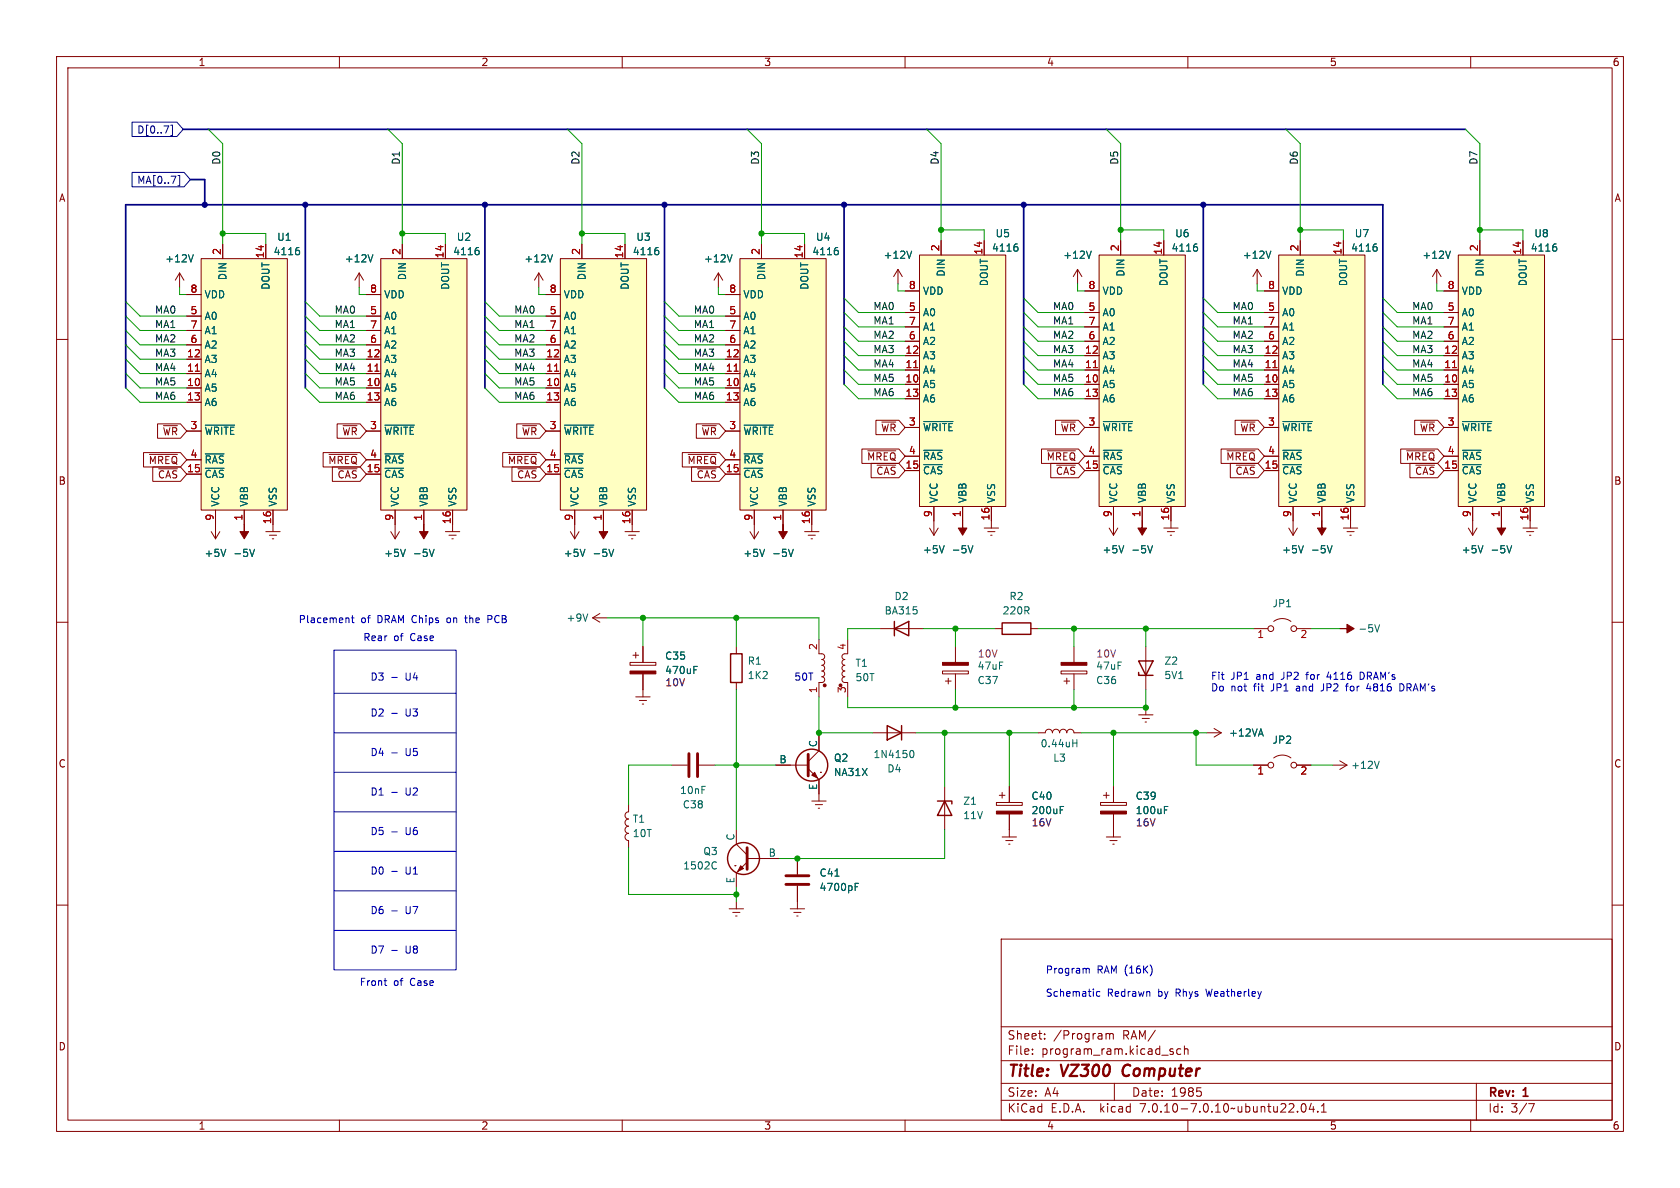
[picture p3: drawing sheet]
<svg xmlns="http://www.w3.org/2000/svg" width="297mm" height="210mm" viewBox="0 0 297 210" stroke-linecap="round" stroke-linejoin="round" font-family="sans-serif">
<defs><g id="words">
<g font-size="2.8" fill="#840000">
<text x="178" y="190.9">Title:</text>
<text x="187.7" y="190.9">VZ300</text>
<text x="199.3" y="190.9">Computer</text>
</g>
<g font-size="2.1" fill="#840000">
<text x="178" y="184">Sheet:</text>
<text x="186.2" y="184">/Program</text>
<text x="198.5" y="184">RAM/</text>
<text x="178" y="186.7">File:</text>
<text x="184.1" y="186.7">program_ram.kicad_sch</text>
<text x="178" y="196.9">KiCad</text>
<text x="178" y="194.1">Size:</text>
<text x="184.7" y="194.1">A4</text>
<text x="185.7" y="196.9">E.D.A.</text>
<text x="194.6" y="196.9">kicad</text>
<text x="200" y="194.1">Date:</text>
<text x="201.8" y="196.9">7.0.10-7.0.10~ubuntu22.04.1</text>
<text x="207" y="194.1">1985</text>
<text x="263" y="194.3">Rev:</text>
<text x="263" y="196.9">Id:</text>
<text x="267.1" y="196.9">3/7</text>
<text x="269.4" y="194.3">1</text>
</g>
<g font-size="1.8" fill="#840000">
<text x="35" y="11.9">1</text>
<text x="85" y="11.9">2</text>
<text x="135" y="11.9">3</text>
<text x="185" y="11.9">4</text>
<text x="235" y="11.9">5</text>
<text x="285" y="11.9">6</text>
<text x="10.3" y="35.9">A</text>
<text x="285.3" y="35.9">A</text>
<text x="28.7" y="77.2">~{WR}</text>
<text x="60.4" y="77.2">~{WR}</text>
<text x="92.2" y="77.2">~{WR}</text>
<text x="123.9" y="77.2">~{WR}</text>
<text x="155.7" y="76.5">~{WR}</text>
<text x="187.4" y="76.5">~{WR}</text>
<text x="219.2" y="76.5">~{WR}</text>
<text x="250.9" y="76.5">~{WR}</text>
<text x="26.2" y="82.2">~{MREQ}</text>
<text x="57.9" y="82.2">~{MREQ}</text>
<text x="89.7" y="82.2">~{MREQ}</text>
<text x="121.4" y="82.2">~{MREQ}</text>
<text x="153.2" y="81.6">~{MREQ}</text>
<text x="184.9" y="81.6">~{MREQ}</text>
<text x="216.7" y="81.6">~{MREQ}</text>
<text x="248.4" y="81.6">~{MREQ}</text>
<text x="10.3" y="85.9">B</text>
<text x="27.8" y="84.8">~{CAS}</text>
<text x="59.6" y="84.8">~{CAS}</text>
<text x="91.3" y="84.8">~{CAS}</text>
<text x="123.1" y="84.8">~{CAS}</text>
<text x="154.8" y="84.1">~{CAS}</text>
<text x="186.6" y="84.1">~{CAS}</text>
<text x="218.3" y="84.1">~{CAS}</text>
<text x="250.1" y="84.1">~{CAS}</text>
<text x="285.3" y="85.9">B</text>
<text x="10.3" y="135.9">C</text>
<text x="285.3" y="135.9">C</text>
<text x="10.3" y="185.9">D</text>
<text x="285.3" y="185.9">D</text>
<text x="35" y="199.9">1</text>
<text x="85" y="199.9">2</text>
<text x="135" y="199.9">3</text>
<text x="185" y="199.9">4</text>
<text x="235" y="199.9">5</text>
<text x="285" y="199.9">6</text>
</g>
<g font-size="1.8" fill="#000084">
<text x="24.2" y="23.8">D[0..7]</text>
<text x="24.2" y="32.7">MA[0..7]</text>
</g>
<g font-size="1.8" fill="#0f0f0f">
<text x="39" y="29.2" transform="rotate(-90 39 29.2)">D0</text>
<text x="70.8" y="29.2" transform="rotate(-90 70.8 29.2)">D1</text>
<text x="102.5" y="29.2" transform="rotate(-90 102.5 29.2)">D2</text>
<text x="134.3" y="29.2" transform="rotate(-90 134.3 29.2)">D3</text>
<text x="166" y="29.2" transform="rotate(-90 166 29.2)">D4</text>
<text x="197.8" y="29.2" transform="rotate(-90 197.8 29.2)">D5</text>
<text x="229.5" y="29.2" transform="rotate(-90 229.5 29.2)">D6</text>
<text x="261.3" y="29.2" transform="rotate(-90 261.3 29.2)">D7</text>
<text x="27.3" y="55.5">MA0</text>
<text x="27.3" y="58.1">MA1</text>
<text x="59.1" y="55.5">MA0</text>
<text x="59.1" y="58.1">MA1</text>
<text x="90.8" y="55.5">MA0</text>
<text x="90.8" y="58.1">MA1</text>
<text x="122.6" y="58.1">MA1</text>
<text x="122.6" y="55.5">MA0</text>
<text x="154.3" y="54.9">MA0</text>
<text x="154.3" y="60">MA2</text>
<text x="154.3" y="57.4">MA1</text>
<text x="186.1" y="60">MA2</text>
<text x="186.1" y="57.4">MA1</text>
<text x="186.1" y="54.9">MA0</text>
<text x="217.8" y="60">MA2</text>
<text x="217.8" y="57.4">MA1</text>
<text x="217.8" y="54.9">MA0</text>
<text x="249.6" y="54.9">MA0</text>
<text x="249.6" y="57.4">MA1</text>
<text x="249.6" y="60">MA2</text>
<text x="27.3" y="65.7">MA4</text>
<text x="27.3" y="63.2">MA3</text>
<text x="27.3" y="60.6">MA2</text>
<text x="59.1" y="60.6">MA2</text>
<text x="59.1" y="65.7">MA4</text>
<text x="59.1" y="63.2">MA3</text>
<text x="90.8" y="65.7">MA4</text>
<text x="90.8" y="60.6">MA2</text>
<text x="90.8" y="63.2">MA3</text>
<text x="122.6" y="63.2">MA3</text>
<text x="122.6" y="60.6">MA2</text>
<text x="122.6" y="65.7">MA4</text>
<text x="154.3" y="65.1">MA4</text>
<text x="154.3" y="62.5">MA3</text>
<text x="186.1" y="65.1">MA4</text>
<text x="186.1" y="62.5">MA3</text>
<text x="217.8" y="65.1">MA4</text>
<text x="217.8" y="62.5">MA3</text>
<text x="249.6" y="62.5">MA3</text>
<text x="249.6" y="65.1">MA4</text>
<text x="27.3" y="68.2">MA5</text>
<text x="27.3" y="70.8">MA6</text>
<text x="59.1" y="70.8">MA6</text>
<text x="59.1" y="68.2">MA5</text>
<text x="90.8" y="68.2">MA5</text>
<text x="90.8" y="70.8">MA6</text>
<text x="122.6" y="70.8">MA6</text>
<text x="122.6" y="68.2">MA5</text>
<text x="154.3" y="70.1">MA6</text>
<text x="154.3" y="67.6">MA5</text>
<text x="186.1" y="70.1">MA6</text>
<text x="186.1" y="67.6">MA5</text>
<text x="217.8" y="67.6">MA5</text>
<text x="217.8" y="70.1">MA6</text>
<text x="249.6" y="70.1">MA6</text>
<text x="249.6" y="67.6">MA5</text>
</g>
<g font-size="1.8" fill="#006464">
<text x="29.1" y="46.6">+12V</text>
<text x="48.3" y="45.3">4116</text>
<text x="48.9" y="42.8">U1</text>
<text x="60.9" y="46.6">+12V</text>
<text x="80" y="45.3">4116</text>
<text x="80.7" y="42.8">U2</text>
<text x="92.6" y="46.6">+12V</text>
<text x="111.8" y="45.3">4116</text>
<text x="112.4" y="42.8">U3</text>
<text x="124.4" y="46.6">+12V</text>
<text x="143.5" y="45.3">4116</text>
<text x="144.2" y="42.8">U4</text>
<text x="156.1" y="45.9">+12V</text>
<text x="175.3" y="44.7">4116</text>
<text x="175.9" y="42.1">U5</text>
<text x="187.9" y="45.9">+12V</text>
<text x="207" y="44.7">4116</text>
<text x="207.7" y="42.1">U6</text>
<text x="219.6" y="45.9">+12V</text>
<text x="238.8" y="44.7">4116</text>
<text x="239.4" y="42.1">U7</text>
<text x="251.4" y="45.9">+12V</text>
<text x="270.5" y="44.7">4116</text>
<text x="271.2" y="42.1">U8</text>
<text x="36.1" y="52.9">VDD</text>
<text x="40.2" y="49.6" transform="rotate(-90 40.2 49.6)">DIN</text>
<text x="47.9" y="51.3" transform="rotate(-90 47.9 51.3)">DOUT</text>
<text x="67.8" y="52.9">VDD</text>
<text x="72" y="49.6" transform="rotate(-90 72 49.6)">DIN</text>
<text x="79.6" y="51.3" transform="rotate(-90 79.6 51.3)">DOUT</text>
<text x="99.6" y="52.9">VDD</text>
<text x="103.7" y="49.6" transform="rotate(-90 103.7 49.6)">DIN</text>
<text x="111.4" y="51.3" transform="rotate(-90 111.4 51.3)">DOUT</text>
<text x="131.3" y="52.9">VDD</text>
<text x="135.5" y="49.6" transform="rotate(-90 135.5 49.6)">DIN</text>
<text x="143.1" y="51.3" transform="rotate(-90 143.1 51.3)">DOUT</text>
<text x="163.1" y="52.3">VDD</text>
<text x="167.2" y="49" transform="rotate(-90 167.2 49)">DIN</text>
<text x="174.9" y="50.7" transform="rotate(-90 174.9 50.7)">DOUT</text>
<text x="194.8" y="52.3">VDD</text>
<text x="199" y="49" transform="rotate(-90 199 49)">DIN</text>
<text x="206.6" y="50.7" transform="rotate(-90 206.6 50.7)">DOUT</text>
<text x="226.6" y="52.3">VDD</text>
<text x="230.7" y="49" transform="rotate(-90 230.7 49)">DIN</text>
<text x="238.4" y="50.7" transform="rotate(-90 238.4 50.7)">DOUT</text>
<text x="258.3" y="52.3">VDD</text>
<text x="262.5" y="49" transform="rotate(-90 262.5 49)">DIN</text>
<text x="270.1" y="50.7" transform="rotate(-90 270.1 50.7)">DOUT</text>
<text x="36.1" y="56.7">A0</text>
<text x="36.1" y="59.3">A1</text>
<text x="67.8" y="56.7">A0</text>
<text x="67.8" y="59.3">A1</text>
<text x="99.6" y="56.7">A0</text>
<text x="99.6" y="59.3">A1</text>
<text x="131.3" y="56.7">A0</text>
<text x="131.3" y="59.3">A1</text>
<text x="163.1" y="56.1">A0</text>
<text x="163.1" y="58.6">A1</text>
<text x="194.8" y="56.1">A0</text>
<text x="194.8" y="58.6">A1</text>
<text x="226.6" y="56.1">A0</text>
<text x="226.6" y="58.6">A1</text>
<text x="258.3" y="56.1">A0</text>
<text x="258.3" y="58.6">A1</text>
<text x="36.1" y="64.4">A3</text>
<text x="36.1" y="61.8">A2</text>
<text x="67.8" y="64.4">A3</text>
<text x="67.8" y="61.8">A2</text>
<text x="99.6" y="64.4">A3</text>
<text x="99.6" y="61.8">A2</text>
<text x="131.3" y="64.4">A3</text>
<text x="131.3" y="61.8">A2</text>
<text x="163.1" y="63.7">A3</text>
<text x="163.1" y="61.2">A2</text>
<text x="194.8" y="63.7">A3</text>
<text x="194.8" y="61.2">A2</text>
<text x="226.6" y="63.7">A3</text>
<text x="226.6" y="61.2">A2</text>
<text x="258.3" y="63.7">A3</text>
<text x="258.3" y="61.2">A2</text>
<text x="36.1" y="69.4">A5</text>
<text x="36.1" y="66.9">A4</text>
<text x="36.1" y="72">A6</text>
<text x="67.8" y="69.4">A5</text>
<text x="67.8" y="66.9">A4</text>
<text x="67.8" y="72">A6</text>
<text x="99.6" y="69.4">A5</text>
<text x="99.6" y="66.9">A4</text>
<text x="99.6" y="72">A6</text>
<text x="131.3" y="69.4">A5</text>
<text x="131.3" y="66.9">A4</text>
<text x="131.3" y="72">A6</text>
<text x="163.1" y="68.8">A5</text>
<text x="163.1" y="66.3">A4</text>
<text x="163.1" y="71.3">A6</text>
<text x="194.8" y="68.8">A5</text>
<text x="194.8" y="66.3">A4</text>
<text x="194.8" y="71.3">A6</text>
<text x="226.6" y="68.8">A5</text>
<text x="226.6" y="66.3">A4</text>
<text x="226.6" y="71.3">A6</text>
<text x="258.3" y="68.8">A5</text>
<text x="258.3" y="66.3">A4</text>
<text x="258.3" y="71.3">A6</text>
<text x="36.1" y="77.1">~{WRITE}</text>
<text x="67.8" y="77.1">~{WRITE}</text>
<text x="99.6" y="77.1">~{WRITE}</text>
<text x="131.3" y="77.1">~{WRITE}</text>
<text x="163.1" y="76.4">~{WRITE}</text>
<text x="194.8" y="76.4">~{WRITE}</text>
<text x="226.6" y="76.4">~{WRITE}</text>
<text x="258.3" y="76.4">~{WRITE}</text>
<text x="36.1" y="82.1">~{RAS}</text>
<text x="67.8" y="82.1">~{RAS}</text>
<text x="99.6" y="82.1">~{RAS}</text>
<text x="131.3" y="82.1">~{RAS}</text>
<text x="163.1" y="81.5">~{RAS}</text>
<text x="194.8" y="81.5">~{RAS}</text>
<text x="226.6" y="81.5">~{RAS}</text>
<text x="258.3" y="81.5">~{RAS}</text>
<text x="36.1" y="84.7">~{CAS}</text>
<text x="39" y="89.7" transform="rotate(-90 39 89.7)">VCC</text>
<text x="44" y="89.7" transform="rotate(-90 44 89.7)">VBB</text>
<text x="49.1" y="89.7" transform="rotate(-90 49.1 89.7)">VSS</text>
<text x="67.8" y="84.7">~{CAS}</text>
<text x="70.7" y="89.7" transform="rotate(-90 70.7 89.7)">VCC</text>
<text x="75.8" y="89.7" transform="rotate(-90 75.8 89.7)">VBB</text>
<text x="80.9" y="89.7" transform="rotate(-90 80.9 89.7)">VSS</text>
<text x="99.6" y="84.7">~{CAS}</text>
<text x="102.5" y="89.7" transform="rotate(-90 102.5 89.7)">VCC</text>
<text x="107.5" y="89.7" transform="rotate(-90 107.5 89.7)">VBB</text>
<text x="112.6" y="89.7" transform="rotate(-90 112.6 89.7)">VSS</text>
<text x="131.3" y="84.7">~{CAS}</text>
<text x="134.2" y="89.7" transform="rotate(-90 134.2 89.7)">VCC</text>
<text x="139.3" y="89.7" transform="rotate(-90 139.3 89.7)">VBB</text>
<text x="144.4" y="89.7" transform="rotate(-90 144.4 89.7)">VSS</text>
<text x="163.1" y="84">~{CAS}</text>
<text x="166" y="89" transform="rotate(-90 166 89)">VCC</text>
<text x="171" y="89" transform="rotate(-90 171 89)">VBB</text>
<text x="176.1" y="89" transform="rotate(-90 176.1 89)">VSS</text>
<text x="194.8" y="84">~{CAS}</text>
<text x="197.7" y="89" transform="rotate(-90 197.7 89)">VCC</text>
<text x="202.8" y="89" transform="rotate(-90 202.8 89)">VBB</text>
<text x="207.9" y="89" transform="rotate(-90 207.9 89)">VSS</text>
<text x="226.6" y="84">~{CAS}</text>
<text x="229.5" y="89" transform="rotate(-90 229.5 89)">VCC</text>
<text x="234.5" y="89" transform="rotate(-90 234.5 89)">VBB</text>
<text x="239.6" y="89" transform="rotate(-90 239.6 89)">VSS</text>
<text x="258.3" y="84">~{CAS}</text>
<text x="261.2" y="89" transform="rotate(-90 261.2 89)">VCC</text>
<text x="266.3" y="89" transform="rotate(-90 266.3 89)">VBB</text>
<text x="271.4" y="89" transform="rotate(-90 271.4 89)">VSS</text>
<text x="36.1" y="98.7">+5V</text>
<text x="41.1" y="98.7">-5V</text>
<text x="67.8" y="98.7">+5V</text>
<text x="72.9" y="98.7">-5V</text>
<text x="99.6" y="98.7">+5V</text>
<text x="104.6" y="98.7">-5V</text>
<text x="131.3" y="98.7">+5V</text>
<text x="136.4" y="98.7">-5V</text>
<text x="163.1" y="98">+5V</text>
<text x="168.1" y="98">-5V</text>
<text x="194.8" y="98">+5V</text>
<text x="199.9" y="98">-5V</text>
<text x="226.6" y="98">+5V</text>
<text x="231.6" y="98">-5V</text>
<text x="258.3" y="98">+5V</text>
<text x="263.4" y="98">-5V</text>
<text x="158" y="106.3">D2</text>
<text x="178.4" y="106.3">R2</text>
<text x="224.9" y="107.5">JP1</text>
<text x="100.1" y="110.1">+9V</text>
<text x="156.3" y="108.8">BA315</text>
<text x="177.2" y="108.8">220R</text>
<text x="240" y="112">-5V</text>
<text x="117.5" y="119.4">470uF</text>
<text x="117.5" y="116.8">C35</text>
<text x="132.1" y="117.7">R1</text>
<text x="151.1" y="118.1">T1</text>
<text x="172.7" y="118.6">47uF</text>
<text x="193.7" y="118.6">47uF</text>
<text x="205.7" y="117.7">Z2</text>
<text x="132.1" y="120.2">1K2</text>
<text x="151.1" y="120.6">50T</text>
<text x="172.7" y="121.1">C37</text>
<text x="193.7" y="121.1">C36</text>
<text x="205.7" y="120.2">5V1</text>
<text x="217.2" y="130.4">+12VA</text>
<text x="224.9" y="131.7">JP2</text>
<text x="137.7" y="135">B</text>
<text x="144.5" y="132.2" transform="rotate(-90 144.5 132.2)">C</text>
<text x="147.3" y="134.8">Q2</text>
<text x="147.3" y="137.4">NA31X</text>
<text x="154.3" y="134.2">1N4150</text>
<text x="156.8" y="136.8">D4</text>
<text x="183.9" y="132.3">0.44uH</text>
<text x="186.1" y="134.8">L3</text>
<text x="238.8" y="136.1">+12V</text>
<text x="120.1" y="140.6">10nF</text>
<text x="120.6" y="143.1">C38</text>
<text x="144.5" y="139.7" transform="rotate(-90 144.5 139.7)">E</text>
<text x="170.2" y="142.5">Z1</text>
<text x="182.3" y="141.6">C40</text>
<text x="200.7" y="141.6">C39</text>
<text x="111.8" y="145.6">T1</text>
<text x="111.8" y="148.2">10T</text>
<text x="129.9" y="148.7" transform="rotate(-90 129.9 148.7)">C</text>
<text x="170.2" y="145">11V</text>
<text x="182.3" y="144.1">200uF</text>
<text x="200.7" y="144.1">100uF</text>
<text x="120.7" y="153.9">1502C</text>
<text x="124.2" y="151.4">Q3</text>
<text x="135.8" y="151.5">B</text>
<text x="144.8" y="155.2">C41</text>
<text x="129.9" y="156.3" transform="rotate(-90 129.9 156.3)">E</text>
<text x="144.8" y="157.7">4700pF</text>
</g>
<g font-size="1.8" fill="#a90000">
<text x="39.1" y="45.2" transform="rotate(-90 39.1 45.2)">2</text>
<text x="46.7" y="45.8" transform="rotate(-90 46.7 45.8)">14</text>
<text x="70.9" y="45.2" transform="rotate(-90 70.9 45.2)">2</text>
<text x="78.5" y="45.8" transform="rotate(-90 78.5 45.8)">14</text>
<text x="102.6" y="45.2" transform="rotate(-90 102.6 45.2)">2</text>
<text x="110.2" y="45.8" transform="rotate(-90 110.2 45.8)">14</text>
<text x="134.4" y="45.2" transform="rotate(-90 134.4 45.2)">2</text>
<text x="142" y="45.8" transform="rotate(-90 142 45.8)">14</text>
<text x="166.1" y="44.5" transform="rotate(-90 166.1 44.5)">2</text>
<text x="173.7" y="45.1" transform="rotate(-90 173.7 45.1)">14</text>
<text x="197.9" y="44.5" transform="rotate(-90 197.9 44.5)">2</text>
<text x="205.5" y="45.1" transform="rotate(-90 205.5 45.1)">14</text>
<text x="229.6" y="44.5" transform="rotate(-90 229.6 44.5)">2</text>
<text x="237.2" y="45.1" transform="rotate(-90 237.2 45.1)">14</text>
<text x="261.4" y="44.5" transform="rotate(-90 261.4 44.5)">2</text>
<text x="269" y="45.1" transform="rotate(-90 269 45.1)">14</text>
<text x="33.6" y="51.8">8</text>
<text x="65.3" y="51.8">8</text>
<text x="97.1" y="51.8">8</text>
<text x="128.8" y="51.8">8</text>
<text x="160.6" y="51.2">8</text>
<text x="192.3" y="51.2">8</text>
<text x="224.1" y="51.2">8</text>
<text x="255.8" y="51.2">8</text>
<text x="33.6" y="55.6">5</text>
<text x="33.6" y="58.2">7</text>
<text x="65.3" y="55.6">5</text>
<text x="65.3" y="58.2">7</text>
<text x="97.1" y="55.6">5</text>
<text x="97.1" y="58.2">7</text>
<text x="128.8" y="55.6">5</text>
<text x="128.8" y="58.2">7</text>
<text x="160.6" y="55">5</text>
<text x="160.6" y="57.5">7</text>
<text x="192.3" y="55">5</text>
<text x="192.3" y="57.5">7</text>
<text x="224.1" y="55">5</text>
<text x="224.1" y="57.5">7</text>
<text x="255.8" y="55">5</text>
<text x="255.8" y="57.5">7</text>
<text x="33" y="65.8">11</text>
<text x="33" y="63.2">12</text>
<text x="33.6" y="60.7">6</text>
<text x="64.7" y="65.8">11</text>
<text x="64.7" y="63.2">12</text>
<text x="65.3" y="60.7">6</text>
<text x="96.5" y="65.8">11</text>
<text x="96.5" y="63.2">12</text>
<text x="97.1" y="60.7">6</text>
<text x="128.2" y="65.8">11</text>
<text x="128.2" y="63.2">12</text>
<text x="128.8" y="60.7">6</text>
<text x="160" y="65.2">11</text>
<text x="160" y="62.6">12</text>
<text x="160.6" y="60.1">6</text>
<text x="191.7" y="65.2">11</text>
<text x="191.7" y="62.6">12</text>
<text x="192.3" y="60.1">6</text>
<text x="223.5" y="65.2">11</text>
<text x="223.5" y="62.6">12</text>
<text x="224.1" y="60.1">6</text>
<text x="255.2" y="65.2">11</text>
<text x="255.2" y="62.6">12</text>
<text x="255.8" y="60.1">6</text>
<text x="33" y="68.3">10</text>
<text x="33" y="70.9">13</text>
<text x="64.7" y="68.3">10</text>
<text x="64.7" y="70.9">13</text>
<text x="96.5" y="68.3">10</text>
<text x="96.5" y="70.9">13</text>
<text x="128.2" y="68.3">10</text>
<text x="128.2" y="70.9">13</text>
<text x="160" y="67.7">10</text>
<text x="160" y="70.2">13</text>
<text x="191.7" y="67.7">10</text>
<text x="191.7" y="70.2">13</text>
<text x="223.5" y="67.7">10</text>
<text x="223.5" y="70.2">13</text>
<text x="255.2" y="67.7">10</text>
<text x="255.2" y="70.2">13</text>
<text x="33.6" y="75.9">3</text>
<text x="65.3" y="75.9">3</text>
<text x="97.1" y="75.9">3</text>
<text x="128.8" y="75.9">3</text>
<text x="160.6" y="75.3">3</text>
<text x="192.3" y="75.3">3</text>
<text x="224.1" y="75.3">3</text>
<text x="255.8" y="75.3">3</text>
<text x="33" y="83.6">15</text>
<text x="33.6" y="81">4</text>
<text x="64.7" y="83.6">15</text>
<text x="65.3" y="81">4</text>
<text x="96.5" y="83.6">15</text>
<text x="97.1" y="81">4</text>
<text x="128.2" y="83.6">15</text>
<text x="128.8" y="81">4</text>
<text x="160" y="82.9">15</text>
<text x="160.6" y="80.4">4</text>
<text x="191.7" y="82.9">15</text>
<text x="192.3" y="80.4">4</text>
<text x="223.5" y="82.9">15</text>
<text x="224.1" y="80.4">4</text>
<text x="255.2" y="82.9">15</text>
<text x="255.8" y="80.4">4</text>
<text x="37.8" y="92.1" transform="rotate(-90 37.8 92.1)">9</text>
<text x="42.9" y="92.1" transform="rotate(-90 42.9 92.1)">1</text>
<text x="48" y="92.8" transform="rotate(-90 48 92.8)">16</text>
<text x="69.6" y="92.1" transform="rotate(-90 69.6 92.1)">9</text>
<text x="74.7" y="92.1" transform="rotate(-90 74.7 92.1)">1</text>
<text x="79.8" y="92.8" transform="rotate(-90 79.8 92.8)">16</text>
<text x="101.3" y="92.1" transform="rotate(-90 101.3 92.1)">9</text>
<text x="106.4" y="92.1" transform="rotate(-90 106.4 92.1)">1</text>
<text x="111.5" y="92.8" transform="rotate(-90 111.5 92.8)">16</text>
<text x="133.1" y="92.1" transform="rotate(-90 133.1 92.1)">9</text>
<text x="138.2" y="92.1" transform="rotate(-90 138.2 92.1)">1</text>
<text x="143.3" y="92.8" transform="rotate(-90 143.3 92.8)">16</text>
<text x="164.8" y="91.5" transform="rotate(-90 164.8 91.5)">9</text>
<text x="169.9" y="91.5" transform="rotate(-90 169.9 91.5)">1</text>
<text x="175" y="92.1" transform="rotate(-90 175 92.1)">16</text>
<text x="196.6" y="91.5" transform="rotate(-90 196.6 91.5)">9</text>
<text x="201.7" y="91.5" transform="rotate(-90 201.7 91.5)">1</text>
<text x="206.8" y="92.1" transform="rotate(-90 206.8 92.1)">16</text>
<text x="228.3" y="91.5" transform="rotate(-90 228.3 91.5)">9</text>
<text x="233.4" y="91.5" transform="rotate(-90 233.4 91.5)">1</text>
<text x="238.5" y="92.1" transform="rotate(-90 238.5 92.1)">16</text>
<text x="260.1" y="91.5" transform="rotate(-90 260.1 91.5)">9</text>
<text x="265.2" y="91.5" transform="rotate(-90 265.2 91.5)">1</text>
<text x="270.3" y="92.1" transform="rotate(-90 270.3 92.1)">16</text>
<text x="222.2" y="113.1">1</text>
<text x="229.8" y="113.1">2</text>
<text x="144.5" y="115" transform="rotate(-90 144.5 115)">2</text>
<text x="149.6" y="115" transform="rotate(-90 149.6 115)">4</text>
<text x="144.5" y="122.6" transform="rotate(-90 144.5 122.6)">1</text>
<text x="149.6" y="122.6" transform="rotate(-90 149.6 122.6)">3</text>
<text x="222.2" y="137.2">1</text>
<text x="229.8" y="137.2">2</text>
</g>
<g font-size="1.8" fill="#0000c2">
<text x="52.7" y="110.2">Placement</text>
<text x="63.8" y="110.2">of</text>
<text x="64.1" y="113.4">Rear</text>
<text x="66.8" y="110.2">DRAM Chips</text>
<text x="69.6" y="113.4">of</text>
<text x="72.6" y="113.4">Case</text>
<text x="79.5" y="110.2">on</text>
<text x="82.9" y="110.2">the</text>
<text x="87.1" y="110.2">PCB</text>
<text x="65.4" y="120.4">D3</text>
<text x="71.8" y="120.4">U4</text>
<text x="140.3" y="120.4">50T</text>
<text x="214" y="120.3">Fit</text>
<text x="214" y="122.3">Do</text>
<text x="217.6" y="120.3">JP1</text>
<text x="217.6" y="122.3">not</text>
<text x="221.8" y="122.3">fit</text>
<text x="222.2" y="120.3">and</text>
<text x="225" y="122.3">JP1</text>
<text x="226.8" y="120.3">JP2</text>
<text x="229.6" y="122.3">and</text>
<text x="231.4" y="120.3">for</text>
<text x="234.2" y="122.3">JP2</text>
<text x="235.3" y="120.3">4116</text>
<text x="238.9" y="122.3">for</text>
<text x="241.3" y="120.3">DRAM's</text>
<text x="242.7" y="122.3">4816</text>
<text x="248.7" y="122.3">DRAM's</text>
<text x="65.4" y="126.8">D2</text>
<text x="71.8" y="126.8">U3</text>
<text x="65.4" y="133.7">D4</text>
<text x="71.8" y="133.7">U5</text>
<text x="65.4" y="140.7">D1</text>
<text x="71.8" y="140.7">U2</text>
<text x="65.4" y="147.7">D5</text>
<text x="71.8" y="147.7">U6</text>
<text x="65.4" y="154.7">D0</text>
<text x="71.8" y="154.7">U1</text>
<text x="65.4" y="161.7">D6</text>
<text x="71.8" y="161.7">U7</text>
<text x="65.4" y="168.7">D7</text>
<text x="71.8" y="168.7">U8</text>
<text x="184.8" y="172.2">Program</text>
<text x="193.9" y="172.2">RAM (16K)</text>
<text x="63.5" y="174.4">Front</text>
<text x="69.6" y="174.4">of</text>
<text x="72.6" y="174.4">Case</text>
<text x="184.8" y="176.3">Schematic</text>
<text x="195.8" y="176.3">Redrawn</text>
<text x="204.8" y="176.3">by</text>
<text x="208.1" y="176.3">Rhys</text>
<text x="213.7" y="176.3">Weatherley</text>
</g>
<g font-size="1.8" fill="#840084">
<text x="172.8" y="116.4">10V</text>
<text x="193.7" y="116.4">10V</text>
<text x="117.5" y="121.5">10V</text>
<text x="182.3" y="146.3">16V</text>
<text x="200.7" y="146.3">16V</text>
</g>
</g></defs>
<g fill="none" stroke="#840000" stroke-width=".18">
<path d="M10 10h277v190h-277zM12 12h273v186h-273zM60 10v2M110 10v2M160 10v2M210 10v2M260 10v2M10 60h2M31.7 48.3l-.7 1.2M31.7 48.3v2.5M31.7 48.3l.8 1.2M33 55.9h2.6"/>
<path d="M33 58.4h2.6M33 52.1h2.6M35.6 45.7h15.2v44.5h-15.2zM39.4 43.2v2.5M47 43.2v2.5M63.5 48.3l-.8 1.2M63.5 48.3v2.5M63.5 48.3l.8 1.2M64.8 55.9h2.5M64.8 58.4h2.5M64.8 52.1h2.5M67.3 45.7h15.2v44.5h-15.2z"/>
<path d="M71.1 43.2v2.5M78.7 43.2v2.5M95.2 48.3l-.7 1.2M95.2 48.3v2.5M95.2 48.3l.8 1.2M96.5 55.9h2.6M96.5 58.4h2.6M96.5 52.1h2.6M99.1 45.7h15.2v44.5h-15.2zM102.9 43.2v2.5M110.5 43.2v2.5M127 48.3l-.8 1.2"/>
<path d="M127 48.3v2.5M127 48.3l.8 1.2M128.3 55.9h2.5M128.3 58.4h2.5M128.3 52.1h2.5M130.8 45.7h15.2v44.5h-15.2zM134.6 43.2v2.5M142.2 43.2v2.5M158.7 47.6l-.7 1.3M158.7 47.6v2.6M158.7 47.6l.8 1.3M160 55.2h2.6"/>
<path d="M160 57.8h2.6M160 51.4h2.6M162.6 45.1h15.2v44.4h-15.2zM166.4 42.5v2.6M174 42.5v2.6M190.5 47.6l-.8 1.3M190.5 47.6v2.6M190.5 47.6l.8 1.3M191.8 55.2h2.5M191.8 57.8h2.5M191.8 51.4h2.5M194.3 45.1h15.2v44.4h-15.2z"/>
<path d="M198.1 42.5v2.6M205.7 42.5v2.6M222.2 47.6l-.7 1.3M222.2 47.6v2.6M222.2 47.6l.8 1.3M223.5 55.2h2.6M223.5 57.8h2.6M223.5 51.4h2.6M226.1 45.1h15.2v44.4h-15.2zM229.9 42.5v2.6M237.5 42.5v2.6M254 47.6l-.8 1.3"/>
<path d="M254 47.6v2.6M254 47.6l.8 1.3M255.3 55.2h2.5M255.3 57.8h2.5M255.3 51.4h2.5M257.8 45.1h15.2v44.4h-15.2zM261.6 42.5v2.6M269.2 42.5v2.6M285 60h2M27.9 74.9h4l1.1 1.3-1.1 1.3h-4zM28.9 75.2h2.5M33 68.6h2.6"/>
<path d="M33 66h2.6M33 63.5h2.6M33 71.1h2.6M33 76.2h2.6M33 61h2.6M59.6 74.9h4.1l1.1 1.3-1.1 1.3h-4.1zM60.6 75.2h2.5M64.8 68.6h2.5M64.8 66h2.5M64.8 63.5h2.5M64.8 71.1h2.5M64.8 76.2h2.5"/>
<path d="M64.8 61h2.5M91.4 74.9h4l1.1 1.3-1.1 1.3h-4zM92.4 75.2h2.5M96.5 68.6h2.6M96.5 66h2.6M96.5 63.5h2.6M96.5 71.1h2.6M96.5 76.2h2.6M96.5 61h2.6M123.1 74.9h4.1l1.1 1.3-1.1 1.3h-4.1zM124.1 75.2h2.5M128.3 68.6h2.5"/>
<path d="M128.3 66h2.5M128.3 63.5h2.5M128.3 71.1h2.5M128.3 76.2h2.5M128.3 61h2.5M152.4 79.4h6.5l1.1 1.2-1.1 1.3h-6.5zM153.4 79.7h5M154.9 74.3h4l1.1 1.3-1.1 1.2h-4zM155.9 74.6h2.5M160 67.9h2.6M160 65.4h2.6M160 62.9h2.6"/>
<path d="M160 70.5h2.6M160 75.6h2.6M160 60.3h2.6M184.1 79.4h6.6l1.1 1.2-1.1 1.3h-6.6zM185.2 79.7h4.9M186.6 74.3h4.1l1.1 1.3-1.1 1.2h-4.1zM187.6 74.6h2.5M191.8 67.9h2.5M191.8 65.4h2.5M191.8 62.9h2.5M191.8 70.5h2.5M191.8 75.6h2.5"/>
<path d="M191.8 60.3h2.5M215.9 79.4h6.5l1.1 1.2-1.1 1.3h-6.5zM216.9 79.7h5M218.4 74.3h4l1.1 1.3-1.1 1.2h-4zM219.4 74.6h2.5M223.5 67.9h2.6M223.5 65.4h2.6M223.5 62.9h2.6M223.5 70.5h2.6M223.5 75.6h2.6M223.5 60.3h2.6M247.6 79.4h6.6l1.1 1.2-1.1 1.3h-6.6z"/>
<path d="M248.7 79.7h4.9M250.1 74.3h4.1l1.1 1.3-1.1 1.2h-4.1zM251.1 74.6h2.5M255.3 67.9h2.5M255.3 65.4h2.5M255.3 62.9h2.5M255.3 70.5h2.5M255.3 75.6h2.5M255.3 60.3h2.5M25.4 80h6.5l1.1 1.3-1.1 1.3h-6.5zM26.4 80.3h5M27 82.5h4.9l1.1 1.3-1.1 1.3h-4.9z"/>
<path d="M28 82.9h3.4M33 83.8h2.6M33 81.3h2.6M37.3 94l.8 1.3M38.1 90.2v5.1M38.9 94l-.8 1.3M43.2 90.2v2.5M47 94h2.5M47.6 94.6h1.3M48.1 95.3h.3M48.3 90.2v3.8M57.1 80h6.6l1.1 1.3-1.1 1.3h-6.6z"/>
<path d="M58.2 80.3h4.9M58.8 82.5h4.9l1.1 1.3-1.1 1.3h-4.9zM59.8 82.9h3.3M64.8 83.8h2.5M64.8 81.3h2.5M69.1 94l.7 1.3M69.8 90.2v5.1M70.6 94l-.8 1.3M74.9 90.2v2.5M78.7 94h2.6M79.4 94.6h1.2M79.9 95.3h.2"/>
<path d="M80 90.2v3.8M88.9 80h6.5l1.1 1.3-1.1 1.3h-6.5zM89.9 80.3h5M90.5 82.5h4.9l1.1 1.3-1.1 1.3h-4.9zM91.5 82.9h3.4M96.5 83.8h2.6M96.5 81.3h2.6M100.8 94l.8 1.3M101.6 90.2v5.1M102.4 94l-.8 1.3M106.7 90.2v2.5M110.5 94h2.5"/>
<path d="M111.1 94.6h1.3M111.6 95.3h.3M111.8 90.2v3.8M120.6 80h6.6l1.1 1.3-1.1 1.3h-6.6zM121.7 80.3h4.9M122.3 82.5h4.9l1.1 1.3-1.1 1.3h-4.9zM123.3 82.9h3.3M128.3 83.8h2.5M128.3 81.3h2.5M132.6 94l.7 1.3M133.3 90.2v5.1M134.1 94l-.8 1.3"/>
<path d="M138.4 90.2v2.5M142.2 94h2.6M142.9 94.6h1.2M143.4 95.3h.2M143.5 90.2v3.8M154 81.9h4.9l1.1 1.3-1.1 1.3h-4.9zM155 82.2h3.4M160 83.2h2.6M160 80.6h2.6M164.3 93.3l.8 1.3M165.1 89.5v5.1M165.9 93.3l-.8 1.3"/>
<path d="M170.2 89.5v2.6M174 93.3h2.5M174.6 94h1.3M175.1 94.6h.3M175.3 89.5v3.8M185.8 81.9h4.9l1.1 1.3-1.1 1.3h-4.9zM186.8 82.2h3.3M191.8 83.2h2.5M191.8 80.6h2.5M196.1 93.3l.7 1.3M196.8 89.5v5.1M197.6 93.3l-.8 1.3"/>
<path d="M201.9 89.5v2.6M205.7 93.3h2.6M206.4 94h1.2M206.9 94.6h.2M207 89.5v3.8M217.5 81.9h4.9l1.1 1.3-1.1 1.3h-4.9zM218.5 82.2h3.4M223.5 83.2h2.6M223.5 80.6h2.6M227.8 93.3l.8 1.3M228.6 89.5v5.1M229.4 93.3l-.8 1.3"/>
<path d="M233.7 89.5v2.6M237.5 93.3h2.5M238.1 94h1.3M238.6 94.6h.3M238.8 89.5v3.8M249.3 81.9h4.9l1.1 1.3-1.1 1.3h-4.9zM250.3 82.2h3.3M255.3 83.2h2.5M255.3 80.6h2.5M259.6 93.3l.7 1.3M260.3 89.5v5.1M261.1 93.3l-.8 1.3"/>
<path d="M265.4 89.5v2.6M269.2 93.3h2.6M269.9 94h1.2M270.4 94.6h.2M270.5 89.5v3.8M10 110h2M104.8 109.2l1.2 .8M104.8 109.2h2.5M106 108.5l-1.2 .7M111.4 117.1h4.6v.5h-4.6zM111.9 115.8h1M112.4 115.3v1"/>
<path d="M113.7 114.3v2.8M113.7 119.1v4.1M130.2 114.3v1.3M144.8 113v2.6h.7l.3 .5-.2 .4-.3 .1 .3 .1 .2 .3-.1 .4-.4 .2 .3 .1 .2 .2-.1 .5-.4 .2 .4 .2 .1 .4-.2 .3-.3 .1 .4 .2 .1 .4-.3 .4-.7 .1v2.5M149.4 115.6l-.4 .1-.2 .3 .2 .4 .4 .2-.4 .1-.1 .3 .1 .4 .4 .2-.5 .2v.5l.2 .2 .3 .1-.4 .2-.1 .4 .1 .3 .4 .1-.4 .2-.2 .4 .3 .4 .8 .1v2.5M149.9 113v2.6M155.6 111.1h7.6M166.6 118.6h4.6v.5h-4.6zM167.6 119.9v1M168.9 114.3v2.8M168.9 119.1v2.8M175.9 111.1h1.3"/>
<path d="M182.2 111.1h1.3M187.6 118.6h4.6v.5h-4.6zM188.6 119.9v1M189.9 114.3v2.8M189.9 119.1v2.8M202.6 114.3v7.6M221.6 111.1h2.6M225.2 109.9a2.54 2.54 0 0 1 3 0M229.2 111.1h2.6M285 110h2M112.4 123.2h2.5M113 123.8h1.3"/>
<path d="M113.5 124.5h.3M118.7 135.3h2.8M123.6 135.3h2.8M130.2 120.7v1.2M137.2 135.3h5.7M142.9 135.9l1.9 1.9v3.8M144.8 130.2v2.5l-1.9 1.9M145 136.5h.1M154.3 129.5h7.6M167 139.1v7.6M167.1 120.4h1M178.4 139.1v2.8"/>
<path d="M183.5 129.5h1.3a.64 .64 0 0 1 .6-.6 .64 .64 0 0 1 .7 .6 .64 .64 0 0 1 .6-.6 .64 .64 0 0 1 .6 .6 .64 .64 0 0 1 .7-.6 .64 .64 0 0 1 .6 .6 .64 .64 0 0 1 .6-.6 .64 .64 0 0 1 .7 .6h1.2M188.1 120.4h1M196.8 139.1v2.8M201.3 126.4h2.5M201.9 127h1.3M202.4 127.6h.3M202.6 125.1v1.3M213.4 129.5h2.5M214.6 128.8l1.3 .7M215.9 129.5l-1.3 .8M221.6 135.3h2.6M225.2 134a2.54 2.54 0 0 1 3 0"/>
<path d="M229.2 135.3h2.6M235.6 135.3h2.5M236.9 134.5l1.2 .8M238.1 135.3l-1.2 .7M10 160h2M111.1 142.2v1.3a.64 .64 0 0 0-.6 .6 .64 .64 0 0 0 .6 .7 .64 .64 0 0 0-.6 .6 .64 .64 0 0 0 .6 .7 .64 .64 0 0 0-.6 .6 .64 .64 0 0 0 .6 .6 .64 .64 0 0 0-.6 .7 .64 .64 0 0 0 .6 .6v1.3M129.9 153h.1M130.2 146.7v2.5l1.9 1.9M130.2 159.4v1.3M132.1 152.4l-1.9 1.9v2.5M132.1 151.8h5.7M141 151.8v2.8"/>
<path d="M141 156.6v4.1M143.5 141.6h2.5M144.1 142.2h1.3M144.7 142.9h.2M176.1 141.9h4.6v.5h-4.6zM176.7 140.6h1M177.2 148h2.5M177.2 140.1v1M177.8 148.6h1.3M178.3 149.2h.3M178.4 143.9v4.1M194.6 141.9h4.5v.5h-4.5z"/>
<path d="M195.1 140.6h1M195.6 140.1v1M195.6 148h2.5M196.2 148.6h1.3M196.7 149.2h.3M196.8 143.9v4.1M285 160h2M128.9 160.7h2.5M129.5 161.3h1.3M130 161.9h.3M139.7 160.7h2.5M140.3 161.3h1.3"/>
<path d="M140.8 161.9h.3M177 166h108v32h-108zM60 198v2M110 198v2M160 198v2M177 194.5h108M177 191.5h108M177 187.5h108M177 181.5h108M182.5 186.3v.1M182.5 185.5v.1M184.7 183.6v.1"/>
<path d="M184.7 182.8v.1M195.5 182.7v1M195.5 182.8l.5-.1 .2 .2M196.2 182.9l.2-.2 .3 .1 .1 .9M196.2 182.9v.8M197 191.5v3M207 185.9l.4 .1 .1 .2-.3 .2h-.2M207 185.4l.4 .1M208.7 185.5l-.4-.1-.3 .3v.4l.2 .2h.5M209.4 185.5l.2-.1 .4 .1v.9M209.4 184.9v1.5M210 198v2"/>
<path d="M212.2 192.9l.2 .3-.2 .5M229.4 196.5v.1M230.2 195.2l.2-.1a.81 .81 0 0 1 .6 .6 .81 .81 0 0 1-.3 .8l-.2 .1a.81 .81 0 0 1-.3-1.4zM231.8 195l-.3 1.1h.9M232.2 195.6v1M233 196.5v.1M233.6 196.6h.9M233.6 195.5l.4-.4v1.5M260 198v2M261 191.5v6.5M270.2 195.1h1l-.6 1.5"/>
<circle cx="224.7" cy="111.1" r=".51"/>
<circle cx="228.7" cy="111.1" r=".51"/>
<circle cx="224.7" cy="135.3" r=".51"/>
<circle cx="228.7" cy="135.3" r=".51"/>
</g>
<path d="M198.8 188.5a1.27 1.27 0 0 0-.1 1.6" fill="none" stroke="#840000" stroke-width=".4"/>
<g fill="#840000" stroke="#840000" stroke-width=".18">
<path d="M194.6 143.4h4.5v.5h-4.5z"/>
<path d="M176.1 143.4h4.6v.5h-4.6z"/>
<path d="M143.5 137l.5-.5 .5 1z"/>
<path d="M187.6 117.1h4.6v.5h-4.6z"/>
<path d="M236.9 111.1h1.2v-.7l1.3 .7-1.3 .8v-.8z"/>
<path d="M111.4 118.6h4.6v.5h-4.6z"/>
<path d="M201.9 92.1v1.2h.8l-.8 1.3-.7-1.3h.7z"/>
<path d="M170.2 92.1v1.2h.7l-.7 1.3-.8-1.3h.8z"/>
<path d="M233.7 92.1v1.2h.7l-.7 1.3-.8-1.3h.8z"/>
<path d="M265.4 92.1v1.2h.8l-.8 1.3-.7-1.3h.7z"/>
<path d="M166.6 117.1h4.6v.5h-4.6z"/>
<path d="M106.7 92.7v1.3h.7l-.7 1.3-.8-1.3h.8z"/>
<path d="M138.4 92.7v1.3h.8l-.8 1.3-.7-1.3h.7z"/>
<path d="M43.2 92.7v1.3h.7l-.7 1.3-.8-1.3h.8z"/>
<path d="M74.9 92.7v1.3h.8l-.8 1.3-.7-1.3h.7z"/>
<path d="M130.9 153l.5 .5-1 .6z"/>
<circle cx="148.6" cy="121.2" r=".25"/>
<circle cx="145.8" cy="121.2" r=".25"/>
</g>
<g fill="none" stroke="#006464" stroke-width=".18">
<path d="M34.2 45l-.5 1.3M52.6 43.8h.2M52.7 44.2l.3 .3v.3l-.3 .2M65.9 45l-.4 1.3M84.4 43.8h.2M84.5 44.2l.2 .3v.3l-.2 .2M97.7 45l-.5 1.3M116.1 43.8h.2M116.2 44.2l.3 .3v.3l-.3 .2M129.4 45l-.4 1.3M147.9 43.8h.2M148 44.2l.2 .3v.3l-.2 .2"/>
<path d="M161.2 44.4l-.5 1.3M179.6 43.1h.2M179.7 43.6l.3 .3v.3l-.3 .2M192.9 44.4l-.4 1.3M211.4 43.1h.2M211.5 43.6l.2 .3v.3l-.2 .2M224.7 44.4l-.5 1.3M243.1 43.1h.2M243.2 43.6l.3 .3v.3l-.3 .2M256.4 44.4l-.4 1.3M274.9 43.1h.2M275 43.6l.2 .3v.3l-.2 .2"/>
<path d="M36.3 75.2h5.2M68 75.2h5.2M99.8 75.2h5.2M131.5 75.2h5.2M163.3 74.5h5.2M163.3 79.6h3.3M195 74.5h5.2M195 79.6h3.4M226.8 74.5h5.2M226.8 79.6h3.3M258.5 74.5h5.2M258.5 79.6h3.4"/>
<path d="M36.3 82.8h3.3M36.3 80.2h3.3M39.9 97.1l-.4 1.3M44.1 97.1l.5 1.3 .4-1.3M68 82.8h3.4M68 80.2h3.4M71.7 97.1l-.5 1.3M75.9 97.1l.4 1.3 .4-1.3M99.8 82.8h3.3M99.8 80.2h3.3M103.4 97.1l-.4 1.3M107.6 97.1l.5 1.3 .4-1.3"/>
<path d="M131.5 82.8h3.4M131.5 80.2h3.4M135.2 97.1l-.5 1.3M139.4 97.1l.4 1.3 .4-1.3M163.3 82.1h3.3M166.9 96.5l-.4 1.2M171.1 96.5l.5 1.2 .4-1.2M195 82.1h3.4M198.7 96.5l-.5 1.2M202.9 96.5l.4 1.2 .4-1.2M226.8 82.1h3.3M230.4 96.5l-.4 1.2"/>
<path d="M234.6 96.5l.5 1.2 .4-1.2M258.5 82.1h3.4M262.2 96.5l-.5 1.2M266.4 96.5l.4 1.2 .4-1.2M103.9 108.5l-.4 1.3M122.7 118.4h.4M122.7 117.8h.6M243 110.4l.5 1.3 .4-1.3M161 132.7h.1a.68 .68 0 0 1 .5 .6 .68 .68 0 0 1-.5 .6h-.1M189.7 131.4h.7M190.4 130.8v1.2M222.6 129.8h.6"/>
<path d="M222.9 128.8l.4 1.3M243.8 134.6l-.4 1.2M126.4 152.3l.2 .2M126.6 153.5l-.2 .1M147.6 154.9h.7M151.2 156.8h.4M151.2 156.2h.6M187.4 143.2h.5M187.4 142.6h.6M205.9 143.2h.4M205.9 142.6h.6"/>
</g>
<g fill="none" stroke="#840000" stroke-width=".25">
<path d="M129.2 115.6h2v5.1h-2zM158.1 111.1l2.6-1.2v2.5zM158.1 109.9v2.5M177.2 110.1h5v2h-5zM201.3 118.9v.5h2.5M201.3 116.8h2.5l-1.2 2.6zM156.8 128.3l2.6 1.2-2.6 1.3zM159.4 128.3v2.5M165.7 141.6h2.6v.5M167 141.6l1.3 2.5h-2.6z"/>
<circle cx="143.5" cy="135.3" r="2.82"/>
<circle cx="131.4" cy="151.8" r="2.82"/>
</g>
<path d="M121.8 133.2v4.1M123.3 133.2v4.1M142.9 133.4v3.8M132.1 149.9v3.8M138.9 156.3h4.1M138.9 154.8h4.1" fill="none" stroke="#840000" stroke-width=".51"/>
<g fill="#ffffc2" stroke="#ffffc2" stroke-width=".18">
<path d="M226.1 45.1h15.2v44.4h-15.2z"/>
<path d="M257.8 45.1h15.2v44.4h-15.2z"/>
<path d="M194.3 45.1h15.2v44.4h-15.2z"/>
<path d="M162.6 45.1h15.2v44.4h-15.2z"/>
<path d="M35.6 45.7h15.2v44.5h-15.2z"/>
<path d="M67.3 45.7h15.2v44.5h-15.2z"/>
<path d="M99.1 45.7h15.2v44.5h-15.2z"/>
<path d="M130.8 45.7h15.2v44.5h-15.2z"/>
</g>
<path d="M34.5 65.6h.8M66.3 65.6h.7M98 65.6h.8M129.8 65.6h.7M161.5 65h.8M193.3 65h.7M225 65h.8M256.8 65h.7" fill="none" stroke="#a90000" stroke-width=".18"/>
<path d="M23.3 30.5h9.2l1.2 1.3-1.2 1.2h-9.2zM23.3 21.6h8l1.1 1.3-1.1 1.2h-8zM30.2 22.1h.3v1.9h-.3M31.5 31h.3v1.8h-.3" fill="none" stroke="#000084" stroke-width=".18"/>
<g fill="none" stroke="#0000c2" stroke-width=".18">
<path d="M59.1 114.9h21.5v56.6h-21.5zM61.6 109.3l.1 .8M62.1 109.2h.5M62.3 108.8v1.1l.3 .2M69.3 119.8h.9M82.1 109.2h.5M82.3 108.8l.1 1.2M86.2 109.5h.5M86.7 108.8h-.5v1.3M234.9 118.8l-.3 .9h.8M240.9 118.9l-.4-.1v1.3l.4-.1M59.1 122.6h21.5"/>
<path d="M59.1 136.5h21.5M59.1 129.5h21.5M69.3 133.1h.9M69.3 126.1h.9M233.8 122.1h-.3M237.9 121.3h.4M238.2 120.9l-.2 .2v1M241.9 120.8l-.3 .9h.8M247.5 120.9v1.2a.66 .66 0 0 0 .7-.5 .66 .66 0 0 0-.4-.7M59.1 150.5h21.5M59.1 143.5h21.5M59.1 157.5h21.5"/>
<path d="M69.3 140.1h.9M69.3 147.1h.9M69.3 154h.9M59.1 164.5h21.5M67.9 173.4h.5M68.1 174.2h.3M69.3 168h.9M69.3 161h.9M192 171.4l.2-.2h.3l.1 .8M194.4 175.3h-.3l-.3 .2 .2 .6h.4"/>
</g>
<path d="M32.4 22.9h226.7M33.7 31.8h2.5v4.4M54 36.2v32.4M85.7 36.2v32.4M117.5 36.2v32.4M149.2 36.2v31.7M181 36.2v31.7M212.7 36.2v31.7M244.5 67.9v-31.7h-222.3v32.4" fill="none" stroke="#000084" stroke-width=".3"/>
<g fill="none" stroke="#009600" stroke-width=".18">
<path d="M36.8 22.9l2.6 2.5v17.8M68.6 22.9l2.5 2.5v17.8M100.3 22.9l2.6 2.5v17.8M132.1 22.9l2.5 2.5v17.8M163.8 22.9l2.6 2.5v17.1M195.6 22.9l2.5 2.5v17.1M227.3 22.9l2.6 2.5v17.1M259.1 22.9l2.5 2.5v17.1M22.2 53.3l2.6 2.6h8.2M22.2 55.9l2.6 2.5h8.2M22.2 58.4l2.6 2.6h8.2M31.7 50.8v1.3h1.3"/>
<path d="M39.4 41.3h7.6v1.9M54 53.3l2.5 2.6h8.3M54 55.9l2.5 2.5h8.3M54 58.4l2.5 2.6h8.3M63.5 50.8v1.3h1.3M71.1 41.3h7.6v1.9M85.7 53.3l2.6 2.6h8.2M85.7 55.9l2.6 2.5h8.2M85.7 58.4l2.6 2.6h8.2M95.2 50.8v1.3h1.3M102.9 41.3h7.6v1.9M117.5 53.3l2.5 2.6h8.3"/>
<path d="M117.5 55.9l2.5 2.5h8.3M117.5 58.4l2.5 2.6h8.3M127 50.8v1.3h1.3M134.6 41.3h7.6v1.9M149.2 57.8l2.6 2.5h8.2M149.2 55.2l2.6 2.6h8.2M149.2 52.7l2.6 2.5h8.2M158.7 50.2v1.2h1.3M166.4 40.6h7.6v1.9M181 57.8l2.5 2.5h8.3M181 55.2l2.5 2.6h8.3M181 52.7l2.5 2.5h8.3"/>
<path d="M190.5 50.2v1.2h1.3M198.1 40.6h7.6v1.9M212.7 57.8l2.6 2.5h8.2M212.7 55.2l2.6 2.6h8.2M212.7 52.7l2.6 2.5h8.2M222.2 50.2v1.2h1.3M229.9 40.6h7.6v1.9M244.5 57.8l2.5 2.5h8.3M244.5 55.2l2.5 2.6h8.3M244.5 52.7l2.5 2.5h8.3M254 50.2v1.2h1.3M261.6 40.6h7.6v1.9"/>
<path d="M22.2 68.6l2.6 2.5h8.2M22.2 61l2.6 2.5h8.2M22.2 63.5l2.6 2.5h8.2M22.2 66l2.6 2.6h8.2M54 68.6l2.5 2.5h8.3M54 61l2.5 2.5h8.3M54 63.5l2.5 2.5h8.3M54 66l2.5 2.6h8.3M85.7 68.6l2.6 2.5h8.2M85.7 61l2.6 2.5h8.2M85.7 63.5l2.6 2.5h8.2M85.7 66l2.6 2.6h8.2"/>
<path d="M117.5 68.6l2.5 2.5h8.3M117.5 61l2.5 2.5h8.3M117.5 63.5l2.5 2.5h8.3M117.5 66l2.5 2.6h8.3M149.2 65.4l2.6 2.5h8.2M149.2 62.9l2.6 2.5h8.2M149.2 60.3l2.6 2.6h8.2M149.2 67.9l2.6 2.6h8.2M181 65.4l2.5 2.5h8.3M181 62.9l2.5 2.5h8.3M181 60.3l2.5 2.6h8.3M181 67.9l2.5 2.6h8.3"/>
<path d="M212.7 65.4l2.6 2.5h8.2M212.7 62.9l2.6 2.5h8.2M212.7 60.3l2.6 2.6h8.2M212.7 67.9l2.6 2.6h8.2M244.5 65.4l2.5 2.5h8.3M244.5 62.9l2.5 2.5h8.3M244.5 60.3l2.5 2.6h8.3M244.5 67.9l2.5 2.6h8.3M107.3 109.2h37.5v3.8M113.7 109.2v5.1M130.2 109.2v5.1M155.6 111.1h-5.7v1.9"/>
<path d="M163.2 111.1h12.7M168.9 111.1v3.2M183.5 111.1h38.1M189.9 111.1v3.2M202.6 111.1v3.2M231.8 111.1h5.1M118.7 135.3h-7.6v6.9M126.4 135.3h10.8M130.2 121.9v24.8M144.8 129.5h9.5M144.8 123.2v7M161.9 129.5h21.6"/>
<path d="M167 129.5v9.6M168.9 121.9v3.2M178.4 129.5v9.6M189.9 121.9v3.2M191.1 129.5h22.3M196.8 129.5v9.6M202.6 121.9v3.2h-52.7v-1.9M211.5 129.5v5.8h10.1M231.8 135.3h3.8M111.1 149.9v8.2h19.1M130.2 156.8v2.6M167 146.7v5.1h-29.2"/>
</g>
<g fill="#009600" stroke="#009600" stroke-width=".18">
<circle cx="166.4" cy="40.6" r=".46"/>
<circle cx="229.9" cy="40.6" r=".46"/>
<circle cx="261.6" cy="40.6" r=".46"/>
<circle cx="198.1" cy="40.6" r=".46"/>
<circle cx="134.6" cy="41.3" r=".46"/>
<circle cx="168.9" cy="125.1" r=".46"/>
<circle cx="168.9" cy="111.1" r=".46"/>
<circle cx="178.4" cy="129.5" r=".46"/>
<circle cx="167" cy="129.5" r=".46"/>
<circle cx="189.9" cy="125.1" r=".46"/>
<circle cx="196.8" cy="129.5" r=".46"/>
<circle cx="202.6" cy="111.1" r=".46"/>
<circle cx="189.9" cy="111.1" r=".46"/>
<circle cx="211.5" cy="129.5" r=".46"/>
<circle cx="202.6" cy="125.1" r=".46"/>
<circle cx="102.9" cy="41.3" r=".46"/>
<circle cx="71.1" cy="41.3" r=".46"/>
<circle cx="144.8" cy="129.5" r=".46"/>
<circle cx="141" cy="151.8" r=".46"/>
<circle cx="130.2" cy="135.3" r=".46"/>
<circle cx="130.2" cy="158.1" r=".46"/>
<circle cx="39.4" cy="41.3" r=".46"/>
<circle cx="113.7" cy="109.2" r=".46"/>
<circle cx="130.2" cy="109.2" r=".46"/>
</g>
<g fill="#000084" stroke="#000084" stroke-width=".18">
<circle cx="181" cy="36.2" r=".46"/>
<circle cx="212.7" cy="36.2" r=".46"/>
<circle cx="149.2" cy="36.2" r=".46"/>
<circle cx="85.7" cy="36.2" r=".46"/>
<circle cx="54" cy="36.2" r=".46"/>
<circle cx="117.5" cy="36.2" r=".46"/>
<circle cx="36.2" cy="36.2" r=".46"/>
</g>
<use href="#words"/>
</svg>
